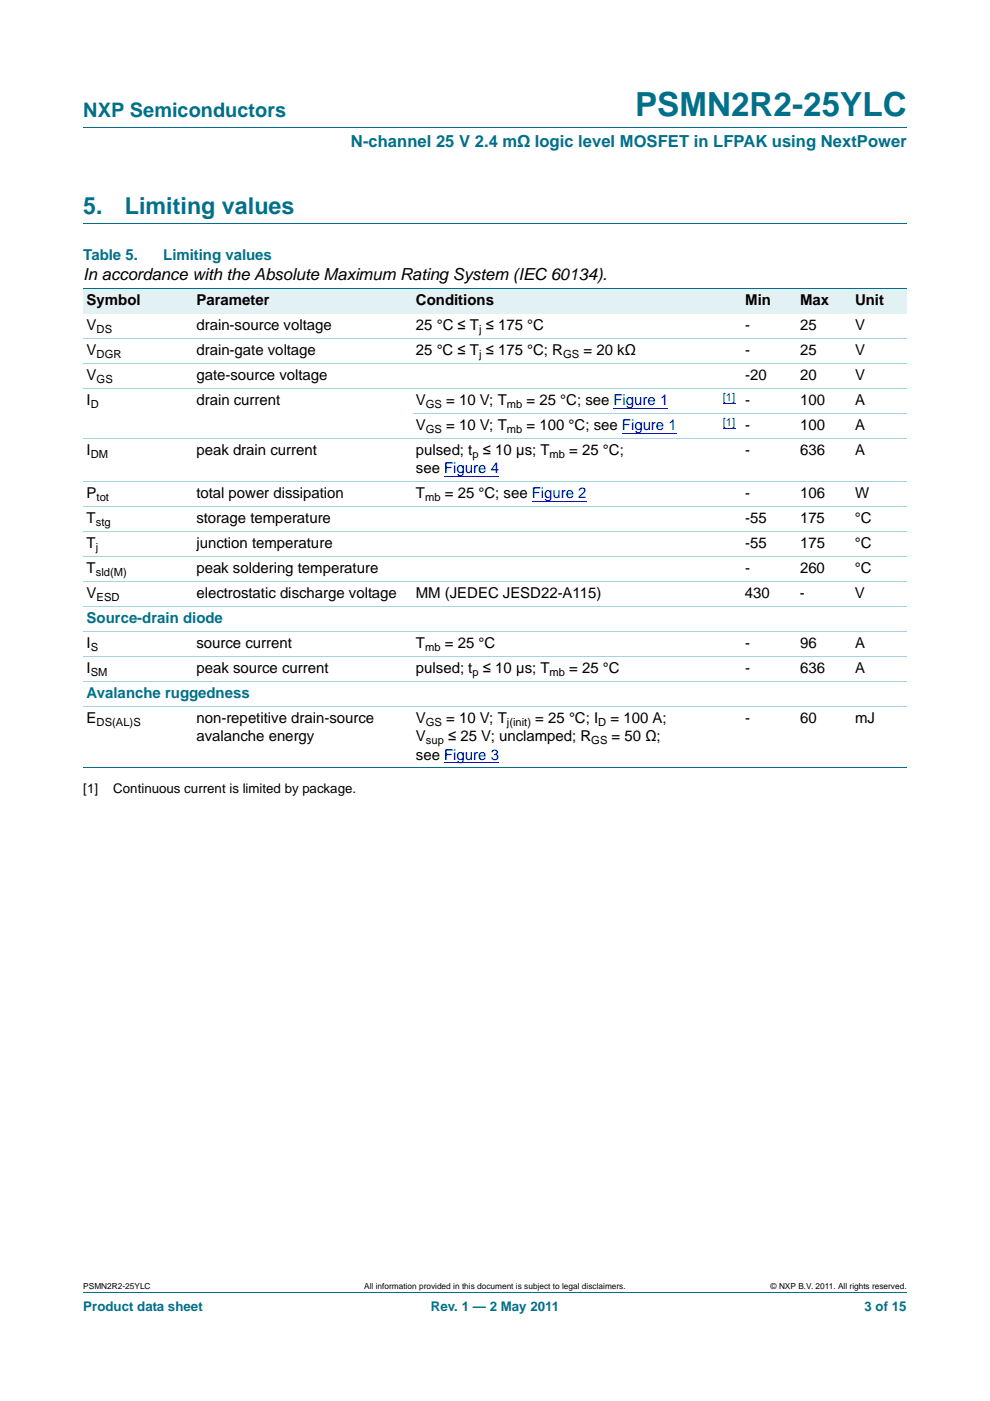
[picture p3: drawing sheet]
<svg xmlns="http://www.w3.org/2000/svg" width="210mm" height="297mm" viewBox="0 0 210 297" stroke-linecap="round" stroke-linejoin="round" font-family="sans-serif">
<defs><g id="words">
<text font-size="7" fill="#00708a" x="134.7" y="24.6">PSMN2R2-25YLC</text>
<g font-size="4.9" fill="#00708a">
<text x="17.7" y="45.4">5.</text>
<text x="26.5" y="45.4">Limiting values</text>
</g>
<text font-size="4.2" fill="#00708a" x="17.7" y="24.9">NXP Semiconductors</text>
<text font-size="3.5" fill="#00708a" x="74.4" y="31.1">N-channel 25 V 2.4 mΩ logic level MOSFET in LFPAK using NextPower</text>
<text font-size="3.5" x="17.7" y="59.3">In accordance with the Absolute Maximum Rating System (IEC 60134).</text>
<g font-size="3.2" fill="#00708a">
<text x="17.7" y="55.2">Table 5.</text>
<text x="34.6" y="55.2">Limiting values</text>
<text x="18.4" y="132.1">Source-drain diode</text>
<text x="18.4" y="148">Avalanche ruggedness</text>
</g>
<g font-size="3.2">
<text x="18.4" y="64.7">Symbol</text>
<text x="41.7" y="64.7">Parameter</text>
<text x="88.2" y="64.7">Conditions</text>
<text x="158.1" y="64.7">Min</text>
<text x="169.7" y="64.7">Max</text>
<text x="181.4" y="64.7">Unit</text>
<text x="18.4" y="70">V</text>
<text x="41.7" y="70">drain-source voltage</text>
<text x="88.2" y="70">25 °C ≤ T ≤ 175 °C</text>
<text x="158.1" y="70">-</text>
<text x="169.7" y="70">25</text>
<text x="181.4" y="70">V</text>
<text x="18.4" y="75.3">V</text>
<text x="41.7" y="75.3">drain-gate voltage</text>
<text x="88.2" y="75.3">25 °C ≤ T ≤ 175 °C; R</text>
<text x="123.8" y="75.3">= 20 kΩ</text>
<text x="158.1" y="75.3">-</text>
<text x="169.7" y="75.3">25</text>
<text x="181.4" y="75.3">V</text>
<text x="18.4" y="80.6">V</text>
<text x="41.7" y="80.6">gate-source voltage</text>
<text x="158.1" y="80.6">-20</text>
<text x="169.7" y="80.6">20</text>
<text x="181.4" y="80.6">V</text>
<text x="18.4" y="85.9">I</text>
<text x="41.7" y="85.9">drain current</text>
<text x="88.2" y="85.9">V</text>
<text x="94.7" y="85.9">= 10 V; T</text>
<text x="111.7" y="85.9">= 25 °C; see Figure 1</text>
<text x="158.1" y="85.9">-</text>
<text x="169.7" y="85.9">100</text>
<text x="181.4" y="85.9">A</text>
<text x="88.2" y="91.2">V</text>
<text x="94.7" y="91.2">= 10 V; T</text>
<text x="111.7" y="91.2">= 100 °C; see Figure 1</text>
<text x="158.1" y="91.2">-</text>
<text x="169.7" y="91.2">100</text>
<text x="181.4" y="91.2">A</text>
<text x="18.4" y="96.5">I</text>
<text x="41.7" y="96.5">peak drain current</text>
<text x="88.2" y="100.4">see Figure 4</text>
<text x="88.2" y="96.5">pulsed; t</text>
<text x="102.4" y="96.5">≤ 10 µs; T</text>
<text x="120.8" y="96.5">= 25 °C;</text>
<text x="158.1" y="96.5">-</text>
<text x="169.7" y="96.5">636</text>
<text x="181.4" y="96.5">A</text>
<text x="18.4" y="105.6">P</text>
<text x="41.7" y="105.6">total power dissipation</text>
<text x="88.2" y="105.6">T</text>
<text x="94.4" y="105.6">= 25 °C; see Figure 2</text>
<text x="158.1" y="105.6">-</text>
<text x="169.7" y="105.6">106</text>
<text x="181.4" y="105.6">W</text>
<text x="18.4" y="110.9">T</text>
<text x="41.7" y="110.9">storage temperature</text>
<text x="158" y="110.9">-55</text>
<text x="169.7" y="110.9">175</text>
<text x="181.3" y="110.9">°C</text>
<text x="18.4" y="116.2">T</text>
<text x="41.7" y="116.2">junction temperature</text>
<text x="158.1" y="116.2">-55</text>
<text x="169.7" y="116.2">175</text>
<text x="181.3" y="116.2">°C</text>
<text x="18.4" y="121.5">T</text>
<text x="41.7" y="121.5">peak soldering temperature</text>
<text x="158.1" y="121.5">-</text>
<text x="169.7" y="121.5">260</text>
<text x="181.3" y="121.5">°C</text>
<text x="18.4" y="126.8">V</text>
<text x="41.7" y="126.8">electrostatic discharge voltage</text>
<text x="88.2" y="126.8">MM (JEDEC JESD22-A115)</text>
<text x="158" y="126.8">430</text>
<text x="169.7" y="126.8">-</text>
<text x="181.3" y="126.8">V</text>
<text x="18.4" y="137.4">I</text>
<text x="41.7" y="137.4">source current</text>
<text x="88.2" y="137.4">T</text>
<text x="94.4" y="137.4">= 25 °C</text>
<text x="158.1" y="137.4">-</text>
<text x="169.7" y="137.4">96</text>
<text x="181.4" y="137.4">A</text>
<text x="18.4" y="142.7">I</text>
<text x="41.7" y="142.7">peak source current</text>
<text x="88.2" y="142.7">pulsed; t ≤ 10 µs; T</text>
<text x="120.8" y="142.7">= 25 °C</text>
<text x="158.1" y="142.7">-</text>
<text x="169.7" y="142.7">636</text>
<text x="181.4" y="142.7">A</text>
<text x="18.4" y="153.3">E</text>
<text x="41.7" y="153.3">non-repetitive drain-source</text>
<text x="88.2" y="153.3">V</text>
<text x="94.7" y="153.3">= 10 V; T</text>
<text x="113.5" y="153.3">= 25 °C; I</text>
<text x="129.5" y="153.3">= 100 A;</text>
<text x="158.1" y="153.3">-</text>
<text x="169.7" y="153.3">60</text>
<text x="181.4" y="153.3">mJ</text>
<text x="41.7" y="157.2">avalanche energy</text>
<text x="88.2" y="157.2">V</text>
<text x="88.2" y="161">see Figure 3</text>
<text x="95.1" y="157.2">≤ 25 V; unclamped; R</text>
<text x="129.7" y="157.2">= 50 Ω;</text>
</g>
<g font-size="2.8">
<text x="17.7" y="168.2">[1]</text>
<text x="24" y="168.2">Continuous current is limited by package.</text>
</g>
<g font-size="2.8" fill="#00708a">
<text x="17.7" y="277.9">Product data sheet</text>
<text x="91.4" y="277.9">Rev. 1 — 2 May 2011</text>
<text x="183.4" y="277.9">3 of 15</text>
</g>
<g font-size="2.4">
<text x="20.5" y="70.6">DS</text>
<text x="101.6" y="70.6">j</text>
<text x="20.5" y="75.9">DGR</text>
<text x="101.6" y="75.9">j</text>
<text x="119.4" y="75.9">GS</text>
<text x="20.5" y="81.2">GS</text>
<text x="19.3" y="86.5">D</text>
<text x="90.3" y="86.5">GS</text>
<text x="107.5" y="86.5">mb</text>
<text x="90.3" y="91.8">GS</text>
<text x="107.5" y="91.8">mb</text>
<text x="19.3" y="97">DM</text>
<text x="100.2" y="97">p</text>
<text x="116.6" y="97">mb</text>
<text x="20.5" y="106.2">tot</text>
<text x="90.2" y="106.2">mb</text>
<text x="20.3" y="111.5">stg</text>
<text x="20.3" y="116.8">j</text>
<text x="20.3" y="122.1">sld(M)</text>
<text x="20.5" y="127.4">ESD</text>
<text x="19.3" y="138">S</text>
<text x="90.2" y="138">mb</text>
<text x="19.3" y="143.3">SM</text>
<text x="100.2" y="143.3">p</text>
<text x="116.6" y="143.3">mb</text>
<text x="20.5" y="153.9">DS(AL)S</text>
<text x="90.3" y="153.9">GS</text>
<text x="107.5" y="153.9">j(init)</text>
<text x="126.9" y="153.9">D</text>
<text x="90.3" y="157.7">sup</text>
<text x="125.4" y="157.7">GS</text>
</g>
<g font-size="2.4" fill="#00f">
<text x="153.3" y="84.9">[1]</text>
<text x="153.3" y="90.2">[1]</text>
</g>
<g font-size="1.8">
<text x="17.7" y="273.3">PSMN2R2-25YLC</text>
<text x="77.2" y="273.3">All information provided in this document is subject to legal disclaimers.</text>
<text x="163.5" y="273.3">© NXP B.V. 2011. All rights reserved.</text>
</g>
</g></defs>
<path d="M17.7 27h174.6M17.7 47.4h174.6M17.7 273.9h174.6" fill="none" stroke="#00708a" stroke-width=".21"/>
<g fill="#e2f1f4">
<path d="M17.7 61.2h23.3v5.3h-23.3z"/>
<path d="M41 61.2h46.5v5.3h-46.5z"/>
<path d="M87.5 61.2h58.2v5.3h-58.2z"/>
<path d="M145.7 61.2h23.3v5.3h-23.3z"/>
<path d="M169 61.2h11.7v5.3h-11.7z"/>
<path d="M180.7 61.2h11.6v5.3h-11.6z"/>
</g>
<path d="M130.1 86.6h11.7M131.9 91.9h11.6M153.3 85.6h2.7M153.3 90.9h2.7M94.2 101.1h11.7M112.8 106.4h11.6M94.2 161.8h11.7" fill="none" stroke="#00f" stroke-width=".21"/>
<path d="M17.7 61.2h174.6M17.7 162.8h174.6" fill="none" stroke="#00708a" stroke-width=".21"/>
<g fill="none" stroke="#a5d5dc" stroke-width=".21">
<path d="M17.7 71.8h174.6M17.7 77.1h174.6M17.7 82.4h174.6M17.7 92.9h174.6M87.5 87.7h104.8M17.7 102.1h174.6M17.7 107.4h174.6M17.7 112.7h174.6M17.7 118h174.6M17.7 123.3h174.6M17.7 128.6h174.6M17.7 133.9h174.6"/>
<path d="M17.7 139.2h174.6M17.7 144.5h174.6M17.7 149.8h174.6"/>
</g>
<use href="#words"/>
</svg>
